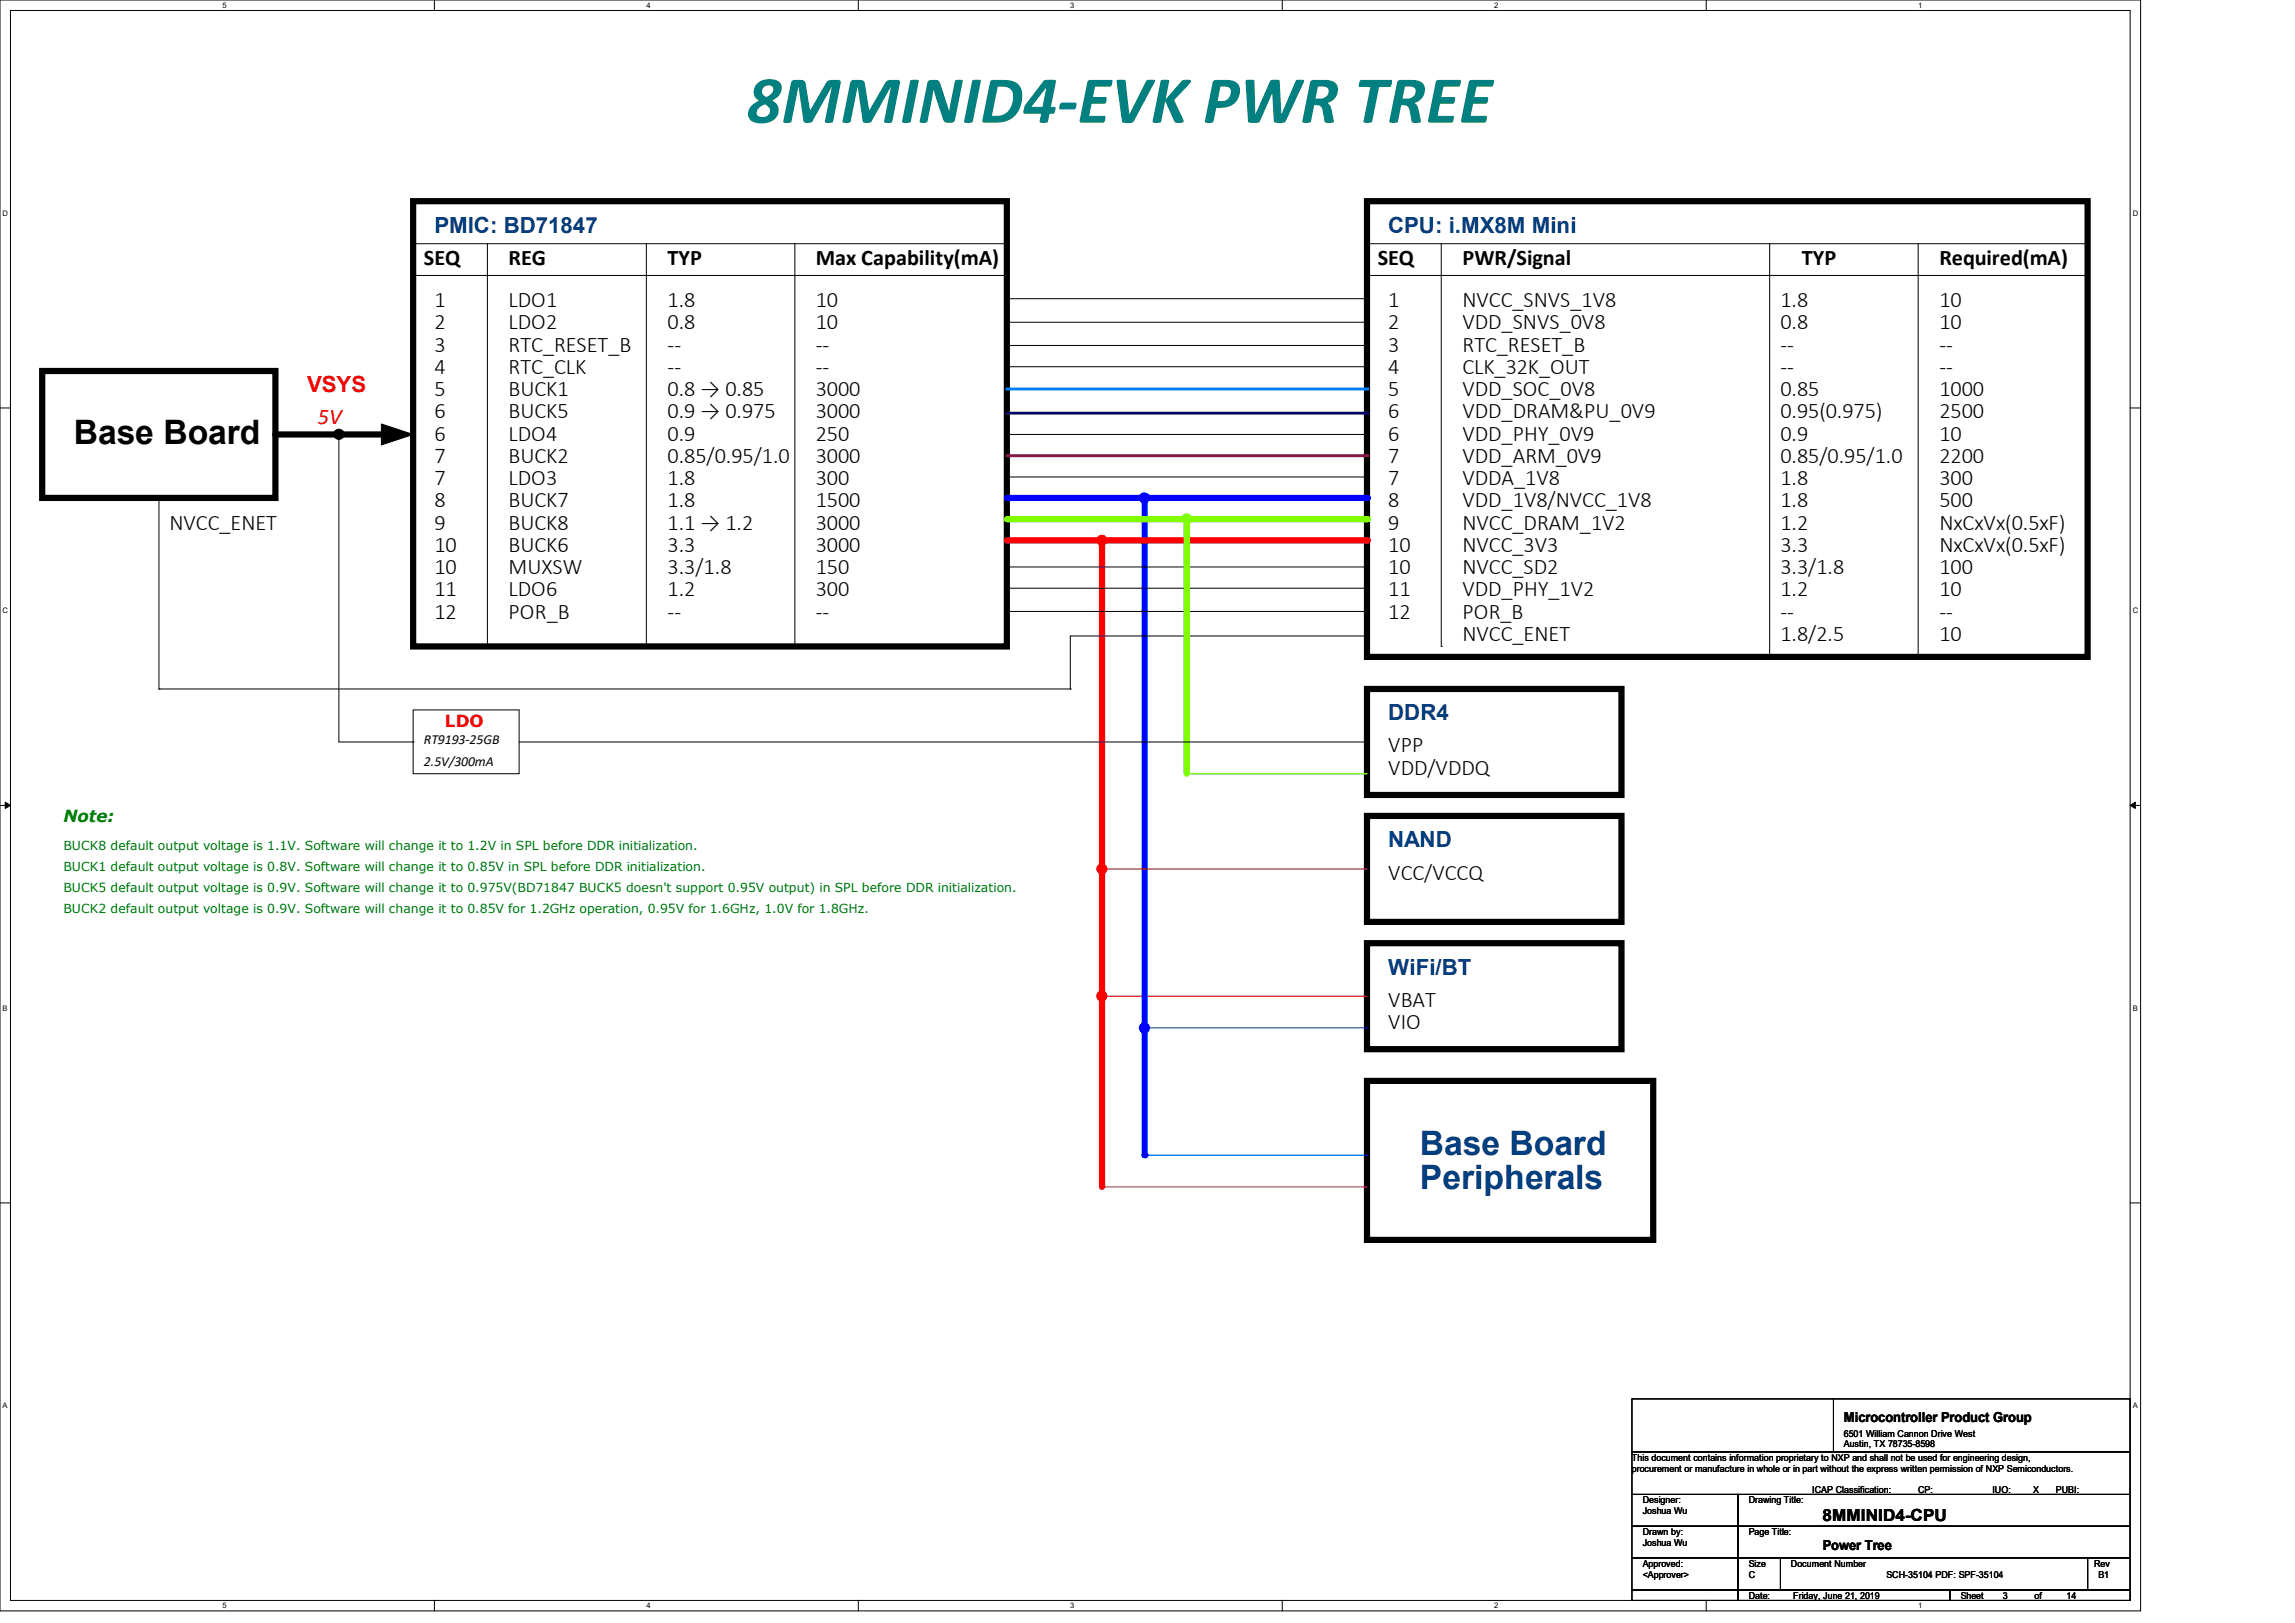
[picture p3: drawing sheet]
<svg xmlns="http://www.w3.org/2000/svg" width="297mm" height="210mm" viewBox="0 0 297 210" stroke-linecap="round" stroke-linejoin="round" font-family="sans-serif">
<defs><g id="words">
<text font-size="8.8" fill="#008080" x="96.7" y="15.9">8MMINID4-EVK PWR TREE</text>
<text font-size="4.4" x="9.6" y="57.5">Base Board</text>
<g font-size="4.4" fill="#004080">
<text x="183.8" y="149.4">Base Board</text>
<text x="183.8" y="153.9">Peripherals</text>
</g>
<g font-size="2.9">
<text x="54.9" y="34.3">SEQ</text>
<text x="65.8" y="34.3">REG</text>
<text x="86.4" y="34.3">TYP</text>
<text x="105.6" y="34.3">Max Capability(mA)</text>
<text x="178.3" y="34.3">SEQ</text>
<text x="189.3" y="34.3">PWR/Signal</text>
<text x="233.2" y="34.3">TYP</text>
<text x="251" y="34.3">Required(mA)</text>
<text x="56.2" y="39.8">1</text>
<text x="65.8" y="39.8">LDO1</text>
<text x="86.4" y="39.8">1.8</text>
<text x="105.6" y="39.8">10</text>
<text x="179.7" y="39.8">1</text>
<text x="189.3" y="39.8">NVCC_SNVS_1V8</text>
<text x="230.4" y="39.8">1.8</text>
<text x="251" y="39.8">10</text>
<text x="56.2" y="42.6">2</text>
<text x="56.2" y="45.5">3</text>
<text x="65.8" y="42.6">LDO2</text>
<text x="65.8" y="45.5">RTC_RESET_B</text>
<text x="86.4" y="42.6">0.8</text>
<text x="86.4" y="45.5">--</text>
<text x="105.6" y="42.6">10</text>
<text x="105.6" y="45.5">--</text>
<text x="179.7" y="42.6">2</text>
<text x="179.7" y="45.5">3</text>
<text x="189.3" y="42.6">VDD_SNVS_0V8</text>
<text x="189.3" y="45.5">RTC_RESET_B</text>
<text x="230.4" y="42.6">0.8</text>
<text x="230.4" y="45.5">--</text>
<text x="251" y="42.6">10</text>
<text x="251" y="45.5">--</text>
<text x="56.2" y="48.4">4</text>
<text x="56.2" y="51.3">5</text>
<text x="65.8" y="48.4">RTC_CLK</text>
<text x="65.8" y="51.3">BUCK1</text>
<text x="86.4" y="48.4">--</text>
<text x="86.4" y="51.3">0.8 → 0.85</text>
<text x="105.6" y="48.4">--</text>
<text x="105.6" y="51.3">3000</text>
<text x="179.7" y="48.4">4</text>
<text x="179.7" y="51.3">5</text>
<text x="189.3" y="48.4">CLK_32K_OUT</text>
<text x="189.3" y="51.3">VDD_SOC_0V8</text>
<text x="230.4" y="48.4">--</text>
<text x="230.4" y="51.3">0.85</text>
<text x="251" y="48.4">--</text>
<text x="251" y="51.3">1000</text>
<text x="56.2" y="54.1">6</text>
<text x="56.2" y="57">6</text>
<text x="56.2" y="59.9">7</text>
<text x="65.8" y="54.1">BUCK5</text>
<text x="65.8" y="57">LDO4</text>
<text x="65.8" y="59.9">BUCK2</text>
<text x="86.4" y="54.1">0.9 → 0.975</text>
<text x="86.4" y="57">0.9</text>
<text x="86.4" y="59.9">0.85/0.95/1.0</text>
<text x="105.6" y="54.1">3000</text>
<text x="105.6" y="57">250</text>
<text x="105.6" y="59.9">3000</text>
<text x="179.7" y="54.1">6</text>
<text x="179.7" y="57">6</text>
<text x="179.7" y="59.9">7</text>
<text x="189.3" y="54.1">VDD_DRAM&amp;PU_0V9</text>
<text x="189.3" y="57">VDD_PHY_0V9</text>
<text x="189.3" y="59.9">VDD_ARM_0V9</text>
<text x="230.4" y="54.1">0.95(0.975)</text>
<text x="230.4" y="57">0.9</text>
<text x="230.4" y="59.9">0.85/0.95/1.0</text>
<text x="251" y="54.1">2500</text>
<text x="251" y="57">10</text>
<text x="251" y="59.9">2200</text>
<text x="56.2" y="62.8">7</text>
<text x="56.2" y="65.7">8</text>
<text x="65.8" y="62.8">LDO3</text>
<text x="65.8" y="65.7">BUCK7</text>
<text x="86.4" y="62.8">1.8</text>
<text x="86.4" y="65.7">1.8</text>
<text x="105.6" y="62.8">300</text>
<text x="105.6" y="65.7">1500</text>
<text x="179.7" y="62.8">7</text>
<text x="179.7" y="65.7">8</text>
<text x="189.3" y="62.8">VDDA_1V8</text>
<text x="189.3" y="65.7">VDD_1V8/NVCC_1V8</text>
<text x="230.4" y="62.8">1.8</text>
<text x="230.4" y="65.7">1.8</text>
<text x="251" y="62.8">300</text>
<text x="251" y="65.7">500</text>
<text x="21.9" y="68.6">NVCC_ENET</text>
<text x="56.2" y="68.5">9</text>
<text x="56.2" y="71.4">10</text>
<text x="65.8" y="68.5">BUCK8</text>
<text x="65.8" y="71.4">BUCK6</text>
<text x="86.4" y="68.5">1.1 → 1.2</text>
<text x="86.4" y="71.4">3.3</text>
<text x="105.6" y="68.5">3000</text>
<text x="105.6" y="71.4">3000</text>
<text x="179.7" y="68.5">9</text>
<text x="179.7" y="71.4">10</text>
<text x="189.3" y="68.5">NVCC_DRAM_1V2</text>
<text x="189.3" y="71.4">NVCC_3V3</text>
<text x="230.4" y="68.5">1.2</text>
<text x="230.4" y="71.4">3.3</text>
<text x="251" y="68.5">NxCxVx(0.5xF)</text>
<text x="251" y="71.4">NxCxVx(0.5xF)</text>
<text x="56.2" y="74.3">10</text>
<text x="56.2" y="77.2">11</text>
<text x="65.8" y="74.3">MUXSW</text>
<text x="65.8" y="77.2">LDO6</text>
<text x="86.4" y="74.3">3.3/1.8</text>
<text x="86.4" y="77.2">1.2</text>
<text x="105.6" y="74.3">150</text>
<text x="105.6" y="77.2">300</text>
<text x="179.7" y="74.3">10</text>
<text x="179.7" y="77.2">11</text>
<text x="189.3" y="74.3">NVCC_SD2</text>
<text x="189.3" y="77.2">VDD_PHY_1V2</text>
<text x="230.4" y="74.3">3.3/1.8</text>
<text x="230.4" y="77.2">1.2</text>
<text x="251" y="74.3">100</text>
<text x="251" y="77.2">10</text>
<text x="56.2" y="80.1">12</text>
<text x="65.8" y="80.1">POR_B</text>
<text x="86.4" y="80.1">--</text>
<text x="105.6" y="80.1">--</text>
<text x="179.7" y="80.1">12</text>
<text x="189.3" y="80.1">POR_B</text>
<text x="189.3" y="82.9">NVCC_ENET</text>
<text x="230.4" y="80.1">--</text>
<text x="230.4" y="82.9">1.8/2.5</text>
<text x="251" y="80.1">--</text>
<text x="251" y="82.9">10</text>
<text x="179.7" y="97.4">VPP</text>
<text x="179.7" y="100.2">VDD/VDDQ</text>
<text x="179.7" y="113.8">VCC/VCCQ</text>
<text x="179.7" y="130.3">VBAT</text>
<text x="179.7" y="133.2">VIO</text>
</g>
<g font-size="2.9" fill="#004080">
<text x="56.2" y="30.1">PMIC: BD71847</text>
<text x="179.7" y="30.1">CPU: i.MX8M Mini</text>
<text x="179.7" y="93.2">DDR4</text>
<text x="179.7" y="109.6">NAND</text>
<text x="179.7" y="126.1">WiFi/BT</text>
</g>
<g font-size="2.9" fill="#f00">
<text x="39.8" y="50.7">VSYS</text>
<text x="41.1" y="54.9">5V</text>
</g>
<text font-size="2.2" fill="#f00" x="57.6" y="94">LDO</text>
<text font-size="2.2" fill="#008000" x="8.2" y="106.4">Note:</text>
<text font-size="2.2" x="235.9" y="196.8">8MMINID4-CPU</text>
<g font-size="1.8">
<text x="54.9" y="99.1">2.5V/300mA</text>
<text x="54.9" y="96.3">RT9193-25GB</text>
<text x="238.6" y="184.1">Microcontroller Product Group</text>
<text x="235.9" y="200.5">Power Tree</text>
</g>
<g font-size="1.6" fill="#008000">
<text x="8.2" y="109.9">BUCK8 default output voltage is 1.1V. Software will change it to 1.2V in SPL before DDR initialization.</text>
<text x="8.2" y="112.7">BUCK1 default output voltage is 0.8V. Software will change it to 0.85V in SPL before DDR initialization.</text>
<text x="8.2" y="118.2">BUCK2 default output voltage is 0.9V. Software will change it to 0.85V for 1.2GHz operation, 0.95V for 1.6GHz, 1.0V for 1.8GHz.</text>
<text x="8.2" y="115.4">BUCK5 default output voltage is 0.9V. Software will change it to 0.975V(BD71847 BUCK5 doesn't support 0.95V output) in SPL before DDR initialization.</text>
</g>
<g font-size="1.2">
<text x="211.2" y="189">This document contains information proprietary to NXP and shall not be used for engineering design,</text>
<text x="211.2" y="190.4">procurement or manufacture in whole or in part without the express written permission of NXP Semiconductors.</text>
<text x="238.6" y="186">6501 William Cannon Drive West</text>
<text x="238.6" y="187.3">Austin, TX 78735-8598</text>
<text x="212.6" y="194.5">Designer:</text>
<text x="212.6" y="195.9">Joshua Wu</text>
<text x="226.3" y="194.5">Drawing Title:</text>
<text x="234.5" y="193.2">ICAP Classification:</text>
<text x="248.2" y="193.2">CP:</text>
<text x="251.7" y="193.2">___</text>
<text x="257.8" y="193.2">IUO:</text>
<text x="262.5" y="193.2">_X_</text>
<text x="266.1" y="193.2">PUBI:</text>
<text x="270.2" y="193.2">___</text>
<text x="212.6" y="198.6">Drawn by:</text>
<text x="212.6" y="202.7">Approved:</text>
<text x="212.6" y="200">Joshua Wu</text>
<text x="226.3" y="202.7">Size</text>
<text x="226.3" y="198.6">Page Title:</text>
<text x="231.8" y="202.7">Document Number</text>
<text x="271" y="202.7">Rev</text>
<text x="212.6" y="204.1">&lt;Approver&gt;</text>
<text x="226.3" y="206.9">Date:</text>
<text x="226.3" y="204.1">C</text>
<text x="232.1" y="206.9">Friday, June 21, 2019</text>
<text x="244.1" y="204.1">SCH-35104 PDF: SPF-35104</text>
<text x="253.7" y="206.9">Sheet</text>
<text x="259.2" y="206.9">3</text>
<text x="263.3" y="206.9">of</text>
<text x="267.5" y="206.9">14</text>
<text x="271.6" y="204.1">B1</text>
</g>
<g font-size="1">
<text x="28.8" y="1">5</text>
<text x="83.7" y="1">4</text>
<text x="138.5" y="1">3</text>
<text x="193.4" y="1">2</text>
<text x="248.2" y="1">1</text>
<text x=".3" y="27.9">D</text>
<text x="276" y="27.9">D</text>
<text x=".3" y="79.4">C</text>
<text x="276" y="79.4">C</text>
<text x=".3" y="130.8">B</text>
<text x="276" y="130.8">B</text>
<text x=".3" y="182.2">A</text>
<text x="276" y="182.2">A</text>
<text x="28.8" y="208.1">5</text>
<text x="83.7" y="208.1">4</text>
<text x="138.5" y="208.1">3</text>
<text x="193.4" y="208.1">2</text>
<text x="248.2" y="208.1">1</text>
</g>
</g></defs>
<path d="M0 0h277v208.4h-277zM1.4 1.4h274.3v205.7h-274.3z" fill="none" stroke="#000" stroke-width=".13"/>
<g fill="#fff">
<path d="M28.8 .1h.5v1.1h-.5z"/>
<path d="M28.8 207.2h.5v1.1h-.5z"/>
</g>
<path d="M56.2 0v1.4M56.2 207.1v1.3" fill="none" stroke="#000" stroke-width=".13"/>
<g fill="#fff">
<path d="M83.7 .1h.5v1.1h-.5z"/>
<path d="M83.7 207.2h.5v1.1h-.5z"/>
</g>
<path d="M111.1 0v1.4M111.1 207.1v1.3" fill="none" stroke="#000" stroke-width=".13"/>
<g fill="#fff">
<path d="M138.5 .1h.6v1.1h-.6z"/>
<path d="M138.5 207.2h.6v1.1h-.6z"/>
</g>
<path d="M165.9 0v1.4M165.9 207.1v1.3" fill="none" stroke="#000" stroke-width=".13"/>
<g fill="#fff">
<path d="M193.4 .1h.5v1.1h-.5z"/>
<path d="M193.4 207.2h.5v1.1h-.5z"/>
</g>
<path d="M220.8 0v1.4M220.8 207.1v1.3" fill="none" stroke="#000" stroke-width=".13"/>
<g fill="#fff">
<path d="M248.2 .1h.6v1.1h-.6z"/>
<path d="M248.2 207.2h.6v1.1h-.6z"/>
<path d="M.3 27.1h.8v1.1h-.8z"/>
<path d="M276 27.1h.7v1.1h-.7z"/>
<path d="M.3 78.5h.8v1.1h-.8z"/>
<path d="M276 78.5h.7v1.1h-.7z"/>
</g>
<path d="M0 52.8h1.4M275.7 52.8h1.3" fill="none" stroke="#000" stroke-width=".13"/>
<g fill="#fff">
<path d="M.3 129.9h.7v1.1h-.7z"/>
<path d="M276 129.9h.6v1.1h-.6z"/>
</g>
<path d="M0 104.2h1.4M275.7 104.2h1.3" fill="none" stroke="#000" stroke-width=".13"/>
<path d="M.7 103.8l.7 .4-.7 .4zM275.7 104.2l.7-.4v.8z" fill="#000" stroke="#000" stroke-width=".13"/>
<g fill="#fff">
<path d="M.3 181.4h.7v1.1h-.7z"/>
<path d="M276 181.4h.6v1.1h-.6z"/>
</g>
<g fill="none" stroke="#000" stroke-width=".13">
<path d="M53.5 31.5h76.8M53.5 35.6h76.8M63.1 31.5v52.2M83.7 31.5v52.2M102.9 31.5v52.2M130.3 31.5h.1M130.3 35.6h.1M176.9 31.5h93.3M176.9 35.6h93.3M186.5 31.5v52.2M229 31.5v53.5M248.2 31.5v53.5"/>
<path d="M270.2 31.5h.1M270.2 35.6h.1M130.3 56.2h.1M130.3 56.2h46.6M20.6 64.4h.1M20.6 64.4v24.8M20.6 89.2h.1M20.6 89.2h117.9M63.1 83.7h.1M83.7 83.7h.1M102.9 83.7h.1M186.5 83.7h.1"/>
<path d="M229 85h.1M248.2 85h.1M0 155.7h1.4M275.7 155.7h1.3"/>
</g>
<path d="M53.5 26h76.8v57.7h-76.8zM176.9 26h93.3v59h-93.3zM5.5 48h30.1v16.4h-30.1zM35.6 56.2h15.1M176.9 89.2h32.9v13.7h-32.9zM176.9 105.6h32.9v13.7h-32.9zM176.9 122h32.9v13.8h-32.9zM176.9 139.9h37.1v20.5h-37.1z" fill="none" stroke="#000" stroke-width=".8"/>
<circle cx="35.6" cy="56.2" r=".4" fill="#000"/>
<path d="M49.4 54.9l4.1 1.3-4.1 1.4z" fill-rule="evenodd" fill="#000" stroke="#000" stroke-width=".13"/>
<path d="M153.6 100.1h.1M153.6 100.1h23.3" fill="none" stroke="#80ff00" stroke-width=".13"/>
<path d="M148.1 133h28.8M176.9 133h.1M148.1 149.5h28.8M176.9 149.5h.1" fill="none" stroke="#00f" stroke-width=".13"/>
<path d="M142.6 128.9h.1M142.6 128.9h34.3M142.6 153.6h.1M142.6 153.6h34.3" fill="none" stroke="#f00" stroke-width=".13"/>
<circle cx="142.6" cy="128.9" r=".66" fill="#f00" stroke="#f00" stroke-width=".13"/>
<circle cx="148.1" cy="133" r=".66" fill="#00f" stroke="#00f" stroke-width=".13"/>
<path d="M142.6 69.9v83.7" fill="none" stroke="#f00" stroke-width=".8"/>
<circle cx="142.6" cy="69.9" r=".4" fill="#f00"/>
<circle cx="148.1" cy="64.4" r=".66" fill="#00f" stroke="#00f" stroke-width=".13"/>
<path d="M148.1 64.4v85.1" fill="none" stroke="#00f" stroke-width=".8"/>
<circle cx="148.1" cy="149.5" r=".4" fill="#00f"/>
<path d="M130.3 61.7h46.6M176.9 61.7h.1M138.5 89.2h.1M176.9 82.3h.1M176.9 82.3h-38.4v6.9" fill="none" stroke="#000" stroke-width=".13"/>
<circle cx="153.6" cy="67.2" r=".67" fill="#80ff00" stroke="#80ff00" stroke-width=".13"/>
<circle cx="142.6" cy="69.9" r=".66" fill="#f00" stroke="#f00" stroke-width=".13"/>
<path d="M130.3 67.2h46.6" fill="none" stroke="#80ff00" stroke-width=".8"/>
<circle cx="176.9" cy="67.2" r=".4" fill="#80ff00"/>
<path d="M130.3 64.4h46.6" fill="none" stroke="#00f" stroke-width=".8"/>
<circle cx="176.9" cy="64.4" r=".4" fill="#00f"/>
<path d="M130.3 79.1h46.6M130.3 76.1h46.6M130.3 73.4h46.6M176.9 79.1h.1M176.9 76.1h.1M176.9 73.4h.1" fill="none" stroke="#000" stroke-width=".13"/>
<path d="M130.3 50.3h46.6" fill="none" stroke="#0080ff" stroke-width=".38"/>
<circle cx="176.9" cy="50.3" r=".19" fill="#0080ff"/>
<path d="M130.3 53.5h46.6" fill="none" stroke="#400080" stroke-width=".38"/>
<circle cx="176.9" cy="53.5" r=".19" fill="#400080"/>
<path d="M130.3 69.9h46.6" fill="none" stroke="#f00" stroke-width=".8"/>
<circle cx="176.9" cy="69.9" r=".4" fill="#f00"/>
<path d="M153.6 100.1h.1M153.6 100.1h23.3" fill="none" stroke="#80ff00" stroke-width=".13"/>
<path d="M130.3 38.7h.1M130.3 38.7h46.6M130.3 47.5h.1M130.3 44.7h.1M130.3 47.5h46.6M130.3 44.7h46.6" fill="none" stroke="#000" stroke-width=".13"/>
<path d="M153.6 67.2v32.9" fill="none" stroke="#80ff00" stroke-width=".8"/>
<circle cx="153.6" cy="67.2" r=".4" fill="#80ff00"/>
<path d="M130.3 41.7h.1M130.3 41.7h46.6" fill="none" stroke="#000" stroke-width=".13"/>
<path d="M130.3 59h46.6" fill="none" stroke="#800040" stroke-width=".38"/>
<circle cx="176.9" cy="59" r=".19" fill="#800040"/>
<g fill="none" stroke="#000" stroke-width=".13">
<path d="M43.9 56.2h.1M43.9 56.2v39.8h9.6M53.5 91.9h13.7v8.2h-13.7zM53.5 96h.1M67.2 96h109.7M176.9 96h.1M211.2 193.4h13.7v4.1h-13.7zM211.2 197.5h13.7v4.1h-13.7zM211.2 187.9h64.5v5.5h-64.5zM211.2 181h64.5v6.9h-64.5zM224.9 193.4h50.8v4.1h-50.8zM224.9 197.5h50.8v4.1h-50.8z"/>
<path d="M237.3 187.9h.1M237.3 181v6.9M211.2 201.6h13.7v4.1h-13.7zM211.2 205.7h13.7v1.4h-13.7zM224.9 201.6h5.5v4.1h-5.5zM224.9 205.7h27.4v1.4h-27.4zM230.4 201.6h39.8v4.1h-39.8zM252.3 205.7h23.4v1.4h-23.4zM270.2 201.6h5.5v4.1h-5.5z"/>
</g>
<circle cx="43.9" cy="56.2" r=".67" fill="#000" stroke="#000" stroke-width=".13"/>
<path d="M142.6 112.4h.1M142.6 112.4h34.3" fill="none" stroke="#f00" stroke-width=".13"/>
<circle cx="142.6" cy="112.4" r=".66" fill="#f00" stroke="#f00" stroke-width=".13"/>
<use href="#words"/>
</svg>
